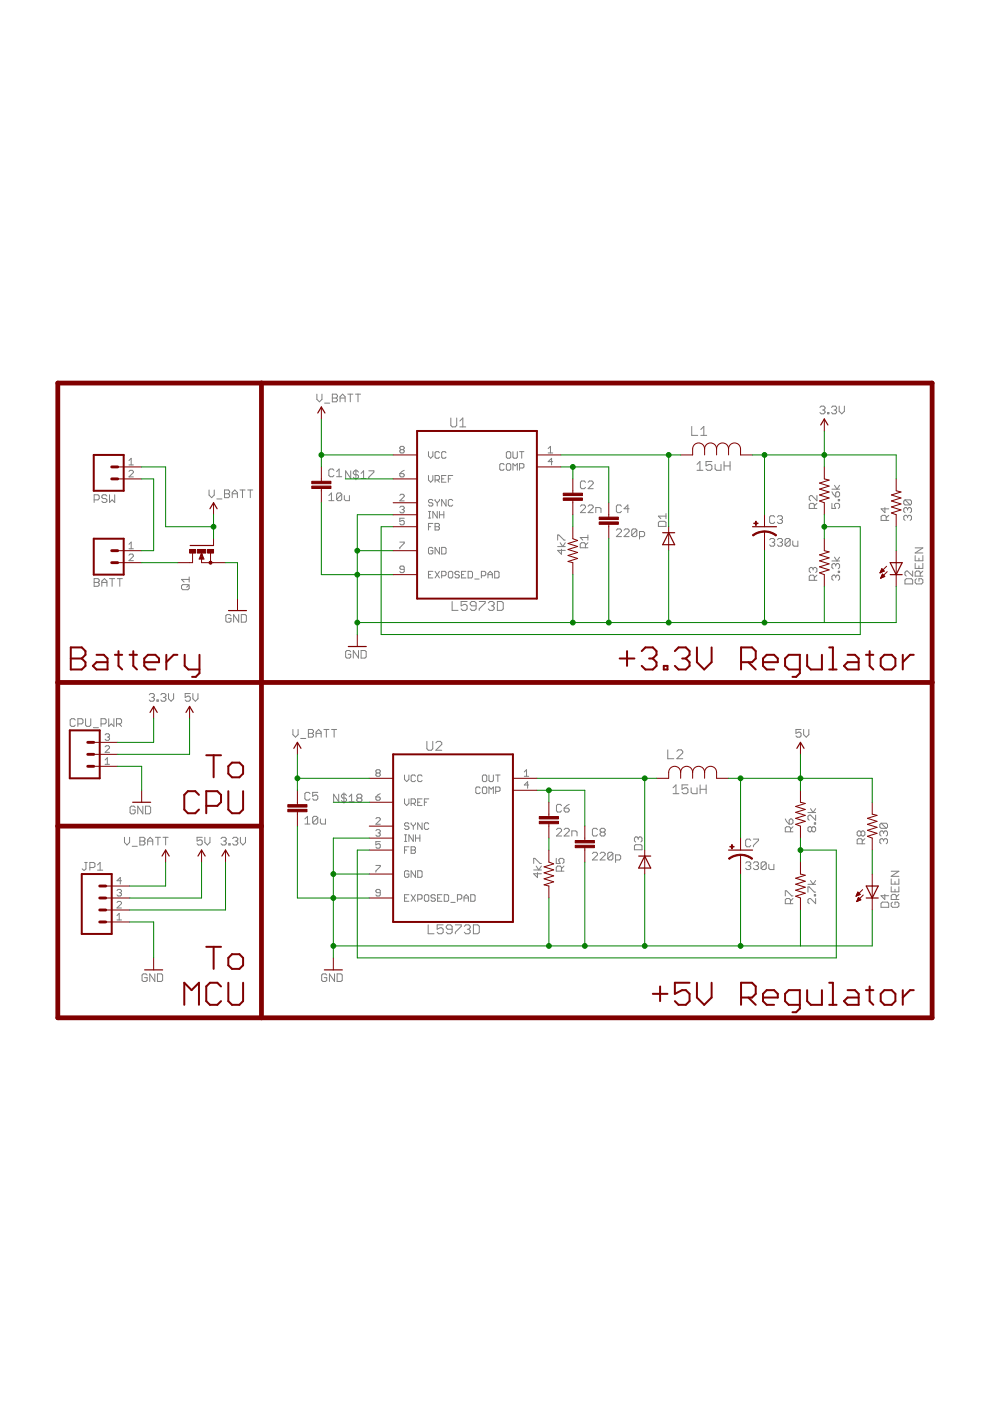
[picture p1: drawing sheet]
<svg xmlns="http://www.w3.org/2000/svg" width="210mm" height="297mm" viewBox="0 0 210 297" stroke-linecap="round" stroke-linejoin="round" font-family="sans-serif">
<g fill="none" stroke="#808080" stroke-width=".21">
<path d="M27.3 99.9l.3-.2h.4l.3 .2v.3l-1 .9h1M27.3 97.6l.5-.4v1.4M27.3 98.6h1M67.2 83.6v1.1l.5 .5 .6-.5v-1.1M68.8 85.5h1.1M70.5 83.6h.8l.2 .2v.3l-.2 .3 .2 .3v.2l-.2 .3h-.8zM70.5 84.4h.8M70.8 99.7l-.3-.3h-.5l-.3 .3v1.1l.3 .3h.5l.3-.3M71.4 100l.5-.6v1.7M72.1 84.4h1.1M72.1 85.2v-1.1l.5-.5 .6 .5v1.1M73.7 83.6h1.1"/>
<path d="M74.3 83.6v1.6M74.4 99.8v1.7l-1.1-1.7v1.7M75.4 83.6h1.1M75.5 99.5v2.2M75.9 83.6v1.6M78.2 99.8h1.1v.3l-1.1 1.1v.3M85 95.3l-.2-.2 .2-.5h.5l.2 .3-.2 .4M85 95.3l-.2 .3 .2 .4h.5l.2-.2-.2-.5M85 95.3h.5M85.7 99.7l-.9 .7M90.8 95.8v.9l.5 .5 .5-.5v-.9M93.2 96l-.3-.2h-.4l-.3 .2v.9l.3 .3h.4l.3-.3"/>
<path d="M94.6 96l-.3-.2h-.4l-.3 .2v.9l.3 .3h.4l.3-.3M95.6 88.6v1.6l.3 .3h.6l.3-.3v-1.6M97.5 90.5h1.2M97.5 89.3l.6-.7v1.9M106.9 98.5l-.2-.2h-.5l-.2 .2v1l.2 .2h.5l.2-.2M107.4 98.5l.2-.2h.5l.2 .2v1l-.2 .2h-.5l-.2-.2zM107.6 95.8h.5l.2 .2v.9l-.2 .3h-.5l-.2-.3v-.9zM108.8 95.8v1.1l.2 .3h.5l.2-.3v-1.1M108.8 99.7v-1.4l.4 .5 .5-.5v1.4M110.2 99.2h.6l.3-.2v-.5l-.3-.2h-.6v1.4M110.2 95.8h.9M110.6 95.8v1.4"/>
<path d="M116.2 96h1M116.2 95.1l.5-.5v1.4M117.2 97.9h-1l.7-.7v1.4M146.7 90.4v1.9h1.2M147.8 98.5l.6-.6v1.8M147.8 99.7h1.2M148.6 92.3h1.2M148.6 91.1l.6-.7v1.9M150.9 97.9h-1.2v.9l.6-.3h.3l.3 .3v.6l-.3 .3h-.6l-.3-.3M151.6 98.5v.9l.3 .3h1v-1.2M153.5 97.9v1.8M153.5 98.8h1.3"/>
<path d="M154.8 97.9v1.8M173.8 86.4l.3-.3h.5l.3 .3v.3l-.3 .2M174.4 86.9h.2M174.6 86.9l.3 .3v.3l-.3 .2h-.5l-.3-.2M175.5 87.5h.2v.2h-.2zM176.3 86.4l.3-.3h.5l.3 .3v.3l-.3 .2M176.8 86.9h.3M177.1 86.9l.3 .3v.3l-.3 .2h-.5l-.3-.2M177.9 86.1v1.1l.6 .5 .5-.5v-1.1M20 106h.8l.2-.3v-.5l-.2-.3h-.8v1.6M22.7 105.2l-.3-.3h-.5l-.3 .3v.3l.3 .2h.5l.3 .3v.3l-.3 .2h-.5l-.3-.2M23.2 104.9v1.6l.6-.5 .5 .5v-1.6"/>
<path d="M27.3 117.7l.3-.2h.4l.3 .2v.2l-1 1h1M27.3 115.4l.5-.5v1.5M27.3 116.4h1M44.3 103.9v1.1l.6 .5 .5-.5v-1.1M46 105.8h1.1M47.6 103.9h.8l.3 .3v.2l-.3 .3 .3 .3v.2l-.3 .3h-.8zM47.6 104.7h.8M49.2 104.7h1.1M49.2 105.5v-1.1l.6-.5 .5 .5v1.1M50.9 103.9h1.1M51.4 103.9v1.6M52.5 103.9h1.1"/>
<path d="M53.1 103.9v1.6M69.7 105.1l.6-.6v1.7M69.7 106.2h1.1M71.4 101.1h1.1M72.5 104.8v1.1l-.3 .3h-.6l-.2-.3M72.5 104.8l-.3-.3h-.6l-.2 .3v1.1M72.5 104.8l-1.1 1.1M73 105.1v.8l.3 .3h.8v-1.1M76 100.1l-.3-.3h-.5l-.3 .3v.3l.3 .2h.5l.3 .3v.3l-.3 .3h-.5l-.3-.3M76.6 101.5h1M76.6 100.4l.5-.6v1.7M84.8 105l.2-.2h.5l.2 .2v.3l-.9 .9h.9"/>
<path d="M84.8 100.4h.7l.2 .5-.2 .2h-.5l-.2-.2zM84.8 107.6l.2-.3h.5l.2 .3-.2 .4M84.8 114.9h.9v.3l-.9 .9v.3M85.2 108h.3M85.5 108l.2 .3-.2 .4h-.5l-.2-.2M85.7 109.9h-.9v.7l.4-.3 .5 .3v.4l-.2 .3h-.5l-.2-.3M90.8 100.8v1l.5 .4 .5-.4v-1M90.8 109.8h.5M90.8 108.4h.5M90.8 111.7h.5M91.1 108.4v1.4M91.8 106.1l-.3-.2h-.4l-.3 .5 .3 .2h.4l.3 .5-.3 .2h-.4l-.3-.2"/>
<path d="M91.8 111h-1v1.4M91.8 116.3l-.3-.2h-.4l-.3 .2v.9l.3 .3h.4l.3-.3v-.4h-.5M92.2 101.8h.7l.3-.3v-.5l-.3-.2h-.7v1.4M92.2 105.9v.2l.5 .5M92.2 111h.7l.3 .2-.3 .5 .3 .4-.3 .3h-.7zM92.2 111.7h.7M92.7 106.6v.7M92.7 108.4v1.4l-.9-1.4v1.4M92.7 101.8l.5 .4M93.2 116.1v1.4l-1-1.4v1.4M93.2 105.9v.2l-.5 .5M93.2 108.4v1.4"/>
<path d="M93.2 109.1h.9M93.6 116.1h.7l.3 .2v.9l-.3 .3h-.7zM93.6 101.5h.5M94.1 108.4v1.4M94.6 100.8h-1v1.4h1M94.6 105.9v1.4l-1-1.4v1.4M95.1 101.5h.4M96 106.1l-.2-.2h-.5l-.2 .2v1l.2 .2h.5l.2-.2M96 100.8h-.9v1.4M118.2 115.9h1.6M118.2 114.5v-1.1h.3l1.1 1.1h.2M118.8 115.1l.5 .8 .5-.8"/>
<path d="M119 116.4v1.1l-.8-.8h1.6M123.1 107.3l.2-.2h.6l.2 .2v.3l-1 1.1h1M124.1 116.1v-.8l-.3-.2h-.5l-.3 .2v.8h1.7M124.1 102.3l-.2-.3h-.6l-.2 .3v1l.2 .3h.6l.2-.3M124.7 115.1l-.6 .5M124.7 114h-1.7l.6 .5M124.7 113.4v1.1M124.7 107.3l.3-.2h.5l.3 .2v.3l-1.1 1.1h1.1M124.7 102.3l.3-.3h.5l.3 .3v.2l-1.1 1.1h1.1M126.3 108.7v-1.1h.8l.3 .3v.8M130.7 112.4l.2-.3h.6l.3 .3v.3l-1.1 1.1h1.1M131.8 107.3l-.3-.2h-.6l-.2 .2v1.1l.2 .3h.6l.3-.3"/>
<path d="M132.3 112.4l.3-.3h.5l.3 .3v.3l-1.1 1.1h1.1M133.4 107.9h-1.1l.8-.8v1.6M135 112.4v1.1l-.2 .3h-.6l-.3-.3M135 112.4l-.2-.3h-.6l-.3 .3v1.1M135 112.4l-1.1 1.1M135.6 113.8h.8l.3-.3v-.6l-.3-.2h-.8v1.6M139.6 110.8l.2-.3h1.1l.3 .3v.8h-1.6zM141.2 108.9v1.1M141.2 109.4h-1.6l.5 .6M163.2 114.4l.2-.2h.6l.3 .2v.3l-.3 .3M163.7 115h.3M164 115l.3 .3v.2l-.3 .3h-.6l-.2-.3"/>
<path d="M164.3 109.6l-.3-.3h-.6l-.2 .3v1.1l.2 .3h.6l.3-.3M164.8 114.4l.3-.2h.5l.3 .2v.3l-.3 .3M164.8 109.6l.3-.3h.5l.3 .3v.3l-.3 .3M165.4 115h.2M165.4 110.2h.2M165.6 115l.3 .3v.2l-.3 .3h-.5l-.3-.3M165.6 110.2l.3 .2v.3l-.3 .3h-.5l-.3-.3M167.5 114.4l-.2-.2h-.6l-.2 .2v1.1M167.5 114.4v1.1l-.2 .3h-.6l-.2-.3M167.5 114.4l-1 1.1M168.1 114.7v.8l.3 .3h.8v-1.1M172.7 107.8v-.8l-.3-.3h-.5l-.3 .3v.8h1.6"/>
<path d="M173.2 105.1v1.1l-1.1-1.1h-.2l-.3 .2v.6l.3 .3M173.2 106.7l-.5 .6M176.4 106.7v1.1h.8l-.3-.8 .3-.3h.5l.3 .3v.5l-.3 .3M176.4 104.3l.8 1M176.4 103.7h1.6M176.4 118.9h1.6M176.9 102.9l.6 .8 .5-.8M176.9 118.1l.6 .8 .5-.8M177.2 119.8l-.3-.3h-.2l-.3 .3v.5l.3 .3M177.2 104.5l.3-.2h.2l.3 .2v.6l-.3 .2h-.5zM177.2 119.8l.3-.3h.2l.3 .3v.5l-.3 .3M177.2 119.8v.2"/>
<path d="M177.7 105.9h.3v.3h-.3zM187.6 107.6v1.1l-.8-.8h1.6M187.9 110.3v-.8l-.3-.2h-.5l-.3 .2v.8h1.6M188.4 109.3l-.5 .5M191.9 106l-.3 .3v.5l.3 .3h1.1M191.9 106h1.1l.3 .3v.5l-.3 .3M191.9 106l1.1 1.1M192.4 107.9l-.2-.3h-.3l-.3 .3v.5l.3 .3M192.4 107.9l.3-.3h.3l.3 .3v.5l-.3 .3M192.4 109.5l-.2-.2h-.3l-.3 .2v.6l.3 .2M192.4 109.5l.3-.2h.3l.3 .2v.6l-.3 .2M192.4 107.9v.3"/>
<path d="M192.4 109.5v.3M194 117.8v1.1h1.7v-1.1M194 119.4v1.1h1.7v-1.1M194 116.2h1.7l-1.7 1h1.7M194.8 118.3v.6M194.8 120v.5M20 122.7h.8l.2 .3v.2l-.2 .3 .2 .3v.2l-.2 .3h-.8zM20 123.5h.8M21.6 123.5h1.1M21.6 124.3v-1.1l.5-.5 .6 .5v1.1M23.2 122.7h1.1M23.8 122.7v1.6"/>
<path d="M24.9 122.7h1.1M25.4 122.7v1.6M38.8 124h1.1l.2 .2v.6l-.2 .2h-1.1l-.3-.2v-.6zM40.1 122.3v1.1M40.1 124l-.5 .5M40.1 122.9h-1.6l.5 .5M49 130.6l-.3-.3h-.5l-.3 .3v1.1l.3 .2h.5l.3-.2v-.6h-.6M50.6 130.3v1.6l-1.1-1.6v1.6M51.2 130.3h.8l.2 .3v1.1l-.2 .2h-.8zM74.4 138.2l-.3-.3h-.5l-.3 .3v1.1l.3 .2h.5l.3-.2v-.6h-.6M76 137.9v1.6l-1.1-1.6v1.6M76.6 137.9h.8l.2 .3v1.1l-.2 .2h-.8z"/>
<path d="M85.7 120.7h-.7l-.2-.2 .2-.5h.5l.2 .2v1l-.2 .2h-.5l-.2-.2M90.8 121.8h.5M91.8 121.1h-1v1.4h1M92.2 121.1l1 1.4M93.2 121.1l-1 1.4M93.6 122.1h.7l.3-.3v-.4l-.3-.3h-.7v1.4M95.3 121.1h.5l.2 .3v.9l-.2 .2h-.5l-.2-.2v-.9zM95.9 127.5v1.9h1.2M97.4 121.4l-.2-.3h-.5l-.2 .5 .2 .2h.5l.2 .5-.2 .2h-.5l-.2-.2M97.9 121.8h.4M98.8 121.1h-.9v1.4h.9M99 127.5h-1.2v1l.6-.4h.3l.3 .4v.6l-.3 .3h-.6l-.3-.3"/>
<path d="M99.3 121.1h.6l.3 .3v.9l-.3 .2h-.6zM100.7 122.8h.9M100.9 128.5h-.9l-.3-.4v-.3l.3-.3h.6l.3 .3v1.3l-.3 .3h-.6l-.3-.3M101.6 127.5h1.3v.3l-1.3 1.3v.3M102.1 122.1h.7l.2-.3v-.4l-.2-.3h-.7v1.4M103.5 121.8h.9M103.5 122.5v-.9l.4-.5 .5 .5v.9M103.5 127.8l.3-.3h.7l.3 .3v.3l-.3 .4M104.2 128.5h.3M104.5 128.5l.3 .3v.3l-.3 .3h-.7l-.3-.3M104.9 121.1h.7l.2 .3v.9l-.2 .2h-.7zM105.5 127.5h.9l.3 .3v1.3l-.3 .3h-.9z"/>
<path d="M172.4 120.6l.3-.3h.2l.3 .3v.5l-.3 .3M172.4 120.6l-.3-.3h-.2l-.3 .3v.5l.3 .3M172.4 120.6v.3M172.7 123v-.8l-.3-.3h-.5l-.3 .3v.8h1.6M173.2 121.9l-.5 .6M177.2 122.2l-.3-.3h-.2l-.3 .3v.6l.3 .2M177.2 122.2l.3-.3h.2l.3 .3v.6l-.3 .2M177.2 122.2v.3M177.7 121.1h.3v.3h-.3zM191.9 123l.3-.3h1l.3 .3v.8h-1.6zM193.5 121.1v1.1l-1.1-1.1h-.2l-.3 .2v.6l.3 .3M194.3 122.7l-.3 .3v.5l.3 .3h1.1l.3-.3v-.5l-.3-.3h-.6v.6"/>
<path d="M195.1 122.2v-.9l-.3-.2h-.5l-.3 .2v.9h1.7M195.7 121.1l-.6 .5M16 152.7l-.3-.3h-.5l-.3 .3v1l.3 .3h.5l.3-.3M16.5 153.5h.8l.3-.3v-.5l-.3-.3h-.8v1.6M18.1 152.4v1.3l.3 .3h.6l.2-.3v-1.3M19.8 154.3h1.1M21.4 153.5h.8l.3-.3v-.5l-.3-.3h-.8v1.6M22.3 155.8l.2-.2h.5l.2 .2-.2 .5M22.3 158.3l.2-.2h.5l.2 .2v.3l-.9 .9h.9M22.8 156.3h.2M23 156.3l.2 .2-.2 .5h-.5l-.2-.3M23.1 152.4v1.6l.5-.5 .6 .5v-1.6"/>
<path d="M24.7 153.5h.8l.3-.3v-.5l-.3-.3h-.8v1.6M25.2 153.5l.6 .5M31.6 147.3l.3-.3h.5l.3 .3v.3l-.3 .3M32.2 147.9h.2M32.4 147.9l.3 .2v.3l-.3 .3h-.5l-.3-.3M33.3 148.4h.2v.3h-.2zM34.1 147.3l.3-.3h.5l.3 .3v.3l-.3 .3M34.6 147.9h.3M34.9 147.9l.3 .2v.3l-.3 .3h-.5l-.3-.3M35.7 147v1.1l.6 .6 .5-.6v-1.1M40.3 147h-1v.9l.5-.3h.3l.2 .3v.5l-.2 .3h-.6l-.2-.3M40.9 147v1.1l.5 .6 .6-.6v-1.1"/>
<path d="M62.1 154.7v1.1l.6 .5 .5-.5v-1.1M63.8 156.6h1M65.4 154.7h.8l.3 .2v.3l-.3 .3 .3 .3v.2l-.3 .3h-.8zM65.4 155.5h.8M67 155.5h1.1M67 156.3v-1.1l.6-.5 .5 .5v1.1M68.7 154.7h1M69.2 154.7v1.6M70.3 154.7h1.1M70.8 154.7v1.6M90.5 157.2v1.5l.3 .4h.6l.4-.4v-1.5M92.4 157.5l.3-.3h.7l.3 .3v.3l-1.3 1.3h1.3"/>
<path d="M141.6 159v1.9h1.3M143.5 159.3l.3-.3h.6l.4 .3v.3l-1.3 1.3h1.3M169.8 154.7h-1v.8l.5-.3h.3l.2 .3v.5l-.2 .3h-.6l-.2-.3M170.4 154.7v1.1l.5 .5 .6-.5v-1.1M22.3 161.1l.5-.4v1.4M22.3 162.1h.9M26.4 177.5v1.1l.5 .6 .6-.6v-1.1M28 179.4h1.1M28.7 171.2l-.3-.3h-.6l-.2 .3v1.1l.2 .3h.6l.3-.3v-.6h-.6M29.7 177.5h.8l.2 .3v.3l-.2 .2 .2 .3v.3l-.2 .3h-.8zM29.7 178.3h.8M30.3 170.9v1.7l-1.1-1.7v1.7"/>
<path d="M30.8 170.9h.9l.2 .3v1.1l-.2 .3h-.9zM31.3 178.3h1.1M31.3 179.2v-1.1l.5-.6 .6 .6v1.1M32.9 177.5h1.1M33.5 177.5v1.7M34.6 177.5h1M35.1 177.5v1.7M42.9 177.5h-1.1v.8l.8-.2 .3 .2v.6l-.3 .3h-.5l-.3-.3M43.4 177.5v1.1l.6 .6 .5-.6v-1.1M46.9 177.8l.2-.3h.6l.3 .3v.3l-.3 .2M47.4 178.3h.3M47.7 178.3l.3 .3v.3l-.3 .3h-.6l-.2-.3"/>
<path d="M48.5 178.9h.3v.3h-.3zM49.3 177.8l.3-.3h.5l.3 .3v.3l-.3 .2M49.9 178.3h.2M50.1 178.3l.3 .3v.3l-.3 .3h-.5l-.3-.3M51 177.5v1.1l.5 .6 .5-.6v-1.1M64.6 173.6l.6-.5v1.6M64.6 174.7h1.1M65.7 168.3l-.2-.3h-.6l-.3 .3v1.1l.3 .2h.6l.2-.2M67.4 173.4v1l-.3 .3h-.6l-.2-.3M67.4 168h-1.1v.8l.5-.2h.3l.3 .2v.6l-.3 .2h-.6l-.2-.2M67.4 173.4l-.3-.3h-.6l-.2 .3v1M67.4 173.4l-1.1 1"/>
<path d="M67.9 173.6v.8l.3 .3h.8v-1.1M71.8 168.4v1.6l-1.1-1.6v1.6M72.9 168.1v2.2M73.5 168.7l-.3-.3h-.6l-.2 .3v.2l.2 .3h.6l.3 .3v.2l-.3 .3h-.6l-.2-.3M74 170h1.1M74 168.9l.5-.5v1.6M75.9 169.2l-.3-.3v-.2l.3-.3h.6l.2 .3v.2l-.2 .3M75.9 169.2l-.3 .3v.2l.3 .3h.6l.2-.3v-.2l-.2-.3M75.9 169.2h.6M79.7 169h.7l.2 .4-.2 .3h-.5l-.2-.3zM79.7 173.6l.2-.2h.5l.2 .2v.2l-.9 1h.9M79.7 176.1l.2-.2h.5l.2 .2-.2 .5"/>
<path d="M79.9 163.9l-.2-.2 .2-.5h.5l.2 .2-.2 .5M79.9 163.9l-.2 .2 .2 .5h.5l.2-.2-.2-.5M79.9 163.9h.5M80.2 176.6h.2M80.4 176.6l.2 .2-.2 .5h-.5l-.2-.2M80.6 178.4h-.9v.7l.5-.2 .4 .2v.5l-.2 .2h-.5l-.2-.2M80.6 168.3l-.9 .7M85.8 164.3v.9l.4 .5 .5-.5v-.9M85.8 169.4v.9l.4 .5 .5-.5v-.9M85.8 178.4h.4M85.8 177h.4M86 177v1.4"/>
<path d="M86.7 174.7l-.2-.2h-.5l-.2 .2 .2 .5h.5l.2 .2-.2 .5h-.5l-.2-.3M86.7 179.5h-.9v1.4M87.2 170.3h.7l.2-.2v-.5l-.2-.2h-.7v1.4M87.2 174.5v.2l.4 .5M87.2 179.5h.7l.2 .3-.2 .4 .2 .5-.2 .2h-.7zM87.6 177v1.4l-.9-1.4v1.4M87.6 170.3l.5 .5M87.6 175.2v.7M88.1 164.5l-.2-.2h-.5l-.2 .2v1l.2 .2h.5l.2-.2M88.1 174.5v.2l-.5 .5M88.1 177v1.4M88.1 177.7h.9"/>
<path d="M88.6 170.1h.4M89 177v1.4M89.5 164.5l-.2-.2h-.5l-.2 .2v1l.2 .2h.5l.2-.2M89.5 169.4h-.9v1.4h.9M89.5 174.5v1.4l-.9-1.4v1.4M90 170.1h.4M90.9 174.7l-.2-.2h-.5l-.2 .2v.9l.2 .3h.5l.2-.3M90.9 169.4h-.9v1.4M101.8 167.1l-.2-.2h-.5l-.2 .2v.9l.2 .3h.5l.2-.3M102.5 164.3h.5l.2 .2v1l-.2 .2h-.5l-.2-.2v-1zM102.5 166.9h.5l.2 .2v.9l-.2 .3h-.5l-.2-.3v-.9zM103.7 164.3v1.2l.2 .2h.5l.2-.2v-1.2"/>
<path d="M103.7 168.3v-1.4l.4 .4 .5-.4v1.4M105.1 164.3h.9M105.1 167.8h.7l.2-.2v-.5l-.2-.2h-.7v1.4M105.6 164.3v1.4M111.2 164.6h.9M111.2 163.7l.4-.5v1.4M112.1 166.4h-.9l.7-.7v1.4M118 175.9l.2-.3h.6l.3 .3v.3l-1.1 1h1.1M119.1 170.8l-.3-.3h-.6l-.2 .3v1.1l.2 .3h.6l.3-.3M119.6 175.9l.3-.3h.5l.3 .3v.3l-1.1 1h1.1M119.6 171.3h.8l.3 .3v.3l-.3 .3h-.5l-.3-.3zM120.7 170.5l-1.1 .8"/>
<path d="M121.2 177.2v-1h.9l.2 .2v.8M126.7 175.9l-.3-.3h-.5l-.3 .3v1.1l.3 .2h.5l.3-.2M127.5 176.4l-.3 .3v.3l.3 .2h.5l.3-.2v-.3l-.3-.3M127.5 176.4l-.3-.2v-.3l.3-.3h.5l.3 .3v.3l-.3 .2M127.5 176.4h.5M134.5 179.3l.3-.2h1.1l.2 .2v.9h-1.6zM135.3 177.7l.3-.3h.3l.2 .3v.6l-.2 .2M135.3 177.7l-.3-.3h-.2l-.3 .3v.6l.3 .2M135.3 177.7v.3M142.7 167l.6-.6v1.9M142.7 168.3h1.3M145.9 166.4h-1.3v.9l.6-.3h.4l.3 .3v.7l-.3 .3h-.7l-.3-.3"/>
<path d="M146.5 167v1l.4 .3h.9v-1.3M148.4 166.4v1.9M148.4 167.3h1.3M149.7 166.4v1.9M159.2 178.2l-.3-.3h-.5l-.3 .3v1.1l.3 .2h.5l.3-.2M159.7 177.9h1.1v.3l-1.1 1.1v.2M166.5 173.6l.3 .6 .5 .5M167.6 173.6h.3l.2 .3v.6l-.2 .2h-.6v-.8zM167.6 176.4v-.9l-.3-.2h-.5l-.3 .2v.9h1.6M168.1 175.3l-.5 .5M171.3 172.3h1.6M171.9 171.4l.5 .9 .5-.9"/>
<path d="M172.1 175.5l-.2-.2h-.3l-.3 .2v.6l.3 .3h.3l.2-.3M172.1 175.5l.3-.2h.3l.2 .2v.6l-.2 .3h-.3l-.3-.3M172.1 175.5v.6M172.7 174.5h.2v.2h-.2zM172.9 172.8v1.1l-1-1.1h-.3l-.3 .3v.5l.3 .3M182.6 176.4l-.3-.2h-.3l-.3 .2v.6l.3 .2h.3l.3-.2M182.6 176.4l.2-.2h.3l.3 .2v.6l-.3 .2h-.3l-.2-.2M182.6 176.4v.6M182.8 178.9v-.8l-.2-.3h-.6l-.3 .3v.8h1.7M183.4 177.8l-.6 .6M186.8 174.5l-.3 .3v.5l.3 .3h1.1M186.8 174.5h1.1l.3 .3v.5l-.3 .3"/>
<path d="M186.8 174.5l1.1 1.1M187.3 176.4l-.2-.2h-.3l-.3 .2v.6l.3 .2M187.3 176.4l.3-.2h.3l.3 .2v.6l-.3 .2M187.3 178.1l-.2-.3h-.3l-.3 .3v.5l.3 .3M187.3 178.1l.3-.3h.3l.3 .3v.5l-.3 .3M187.3 176.4v.3M187.3 178.1v.3M17.9 182.9h.6M18.2 182.9v1.3l-.3 .3h-.2l-.3-.3M19 183.9h.9l.2-.2v-.6l-.2-.2h-.9v1.6M20.7 184.5h1.1M20.7 183.4l.5-.5v1.6"/>
<path d="M24.8 188.8l.2-.2h.5l.3 .2v.2l-.3 .3M24.8 191.3l.2-.2h.5l.3 .2v.3l-1 .9h1M24.8 194.1l.5-.4v1.4M24.8 195.1h1M25.3 189.3h.2M25.5 189.3l.3 .2v.2l-.3 .3h-.5l-.2-.3M25.8 186.7h-1l.7-.7v1.4M79.7 183.5h.9v.2l-.9 1v.2M80.6 189.3h-.7l-.2-.3 .2-.4h.5l.2 .2v.9l-.2 .3h-.5l-.2-.3M85.8 180.2h.4M85.8 190.4h.4M86.7 184.8l-.2-.2h-.5l-.2 .2v1l.2 .2h.5l.2-.2v-.5h-.5"/>
<path d="M86.7 189.7h-.9v1.4h.9M87.2 180.2h.7M87.2 189.7l.9 1.4M88.1 184.6v1.4l-.9-1.4v1.4M88.1 189.7l-.9 1.4M88.6 184.6h.7l.2 .2v1l-.2 .2h-.7zM88.6 190.6h.7l.2-.2v-.5l-.2-.2h-.7v1.4M90 189.9l.2-.2h.5l.2 .2v1l-.2 .2h-.5l-.2-.2zM90.8 196.1v1.9h1.2M92.3 189.9l-.2-.2h-.5l-.2 .2 .2 .5h.5l.2 .2-.2 .5h-.5l-.2-.2M92.8 190.4h.4M93.7 189.7h-.9v1.4h.9"/>
<path d="M94 196.1h-1.3v.9l.6-.3h.3l.4 .3v.7l-.4 .3h-.6l-.3-.3M94.2 189.7h.7l.2 .2v1l-.2 .2h-.7zM95.6 191.3h.9M95.9 197h-1l-.3-.3v-.3l.3-.3h.6l.4 .3v1.3l-.4 .3h-.6l-.3-.3M96.5 196.1h1.3v.3l-1.3 1.3v.3M97 190.6h.7l.2-.2v-.5l-.2-.2h-.7v1.4M98.4 190.4h.9M98.4 191.1v-.9l.4-.5 .5 .5v.9M98.4 196.4l.4-.3h.6l.3 .3v.3l-.3 .3M99.1 197h.3M99.4 197l.3 .3v.4l-.3 .3h-.6l-.4-.3M99.8 189.7h.7l.2 .2v1l-.2 .2h-.7z"/>
<path d="M100.4 196.1h.9l.3 .3v1.3l-.3 .3h-.9zM113.2 184.4h1.6M113.2 183.1v-1.1h.2l1.1 1.1h.3M113.7 183.6l.5 .8 .6-.8M114 185v1.1l-.8-.8h1.6M117.9 182v1.1h.9l-.3-.6v-.2l.3-.3h.5l.3 .3v.5l-.3 .3M119 184.7v-.8l-.2-.3h-.6l-.3 .3v.8h1.7M119.6 183.6l-.6 .6M125.6 181l.3-.3h.5l.3 .3v.3l-1.1 1h1.1M127.2 181l.3-.3h.5l.3 .3v.3l-1.1 1h1.1M129.9 181v1.1l-.2 .2h-.6l-.2-.2M129.9 181l-.2-.3h-.6l-.2 .3v1.1"/>
<path d="M129.9 181l-1 1.1M130.5 182.3h.8l.3-.2v-.6l-.3-.2h-.8v1.6M158.1 183l.3-.3h.5l.3 .3v.3l-.3 .2M158.6 183.5h.3M158.9 183.5l.3 .3v.3l-.3 .3h-.5l-.3-.3M159.7 183l.3-.3h.5l.3 .3v.3l-.3 .2M160.3 183.5h.2M160.5 183.5l.3 .3v.3l-.3 .3h-.5l-.3-.3M162.5 183l-.3-.3h-.6l-.2 .3v1.1M162.5 183v1.1l-.3 .3h-.6l-.2-.3M162.5 183l-1.1 1.1M163 183.3v.8l.3 .3h.8v-1.1"/>
<path d="M166.5 189.9v-1h.3l1.1 1h.2M167.6 191.6v-.8l-.3-.3h-.5l-.3 .3v.8h1.6M168.1 190.5l-.5 .6M171.3 189.1v-1.1h.3l1.1 1.1h.2M171.3 187.5h1.6M171.9 186.7l.5 .8 .5-.8M172.7 189.7h.2v.2h-.2zM172.9 190.5v1.1l-1-1.1h-.3l-.3 .3v.5l.3 .3M186.8 191.5l.3-.2h1.1l.2 .2v.9h-1.6zM187.6 189.6v1.1l-.8-.8h1.6M189 186.4v1.1h1.6v-1.1M189 188v1.1h1.6v-1.1"/>
<path d="M189 184.7h1.6l-1.6 1.1h1.6M189.2 191.3l-.2 .2v.6l.2 .3h1.1l.3-.3v-.6l-.3-.2h-.5v.5M189.8 186.9v.6M189.8 188.5v.6M190 190.7v-.8l-.2-.3h-.6l-.2 .3v.8h1.6M190.6 189.6l-.6 .6M31.2 206.7l-.3-.2h-.5l-.3 .2v1.1l.3 .3h.5l.3-.3v-.5h-.6M32.8 206.5v1.6l-1.1-1.6v1.6M33.4 206.5h.8l.3 .2v1.1l-.3 .3h-.8zM69.3 206.7l-.3-.2h-.5l-.3 .2v1.1l.3 .3h.5l.3-.3v-.5h-.6M70.9 206.5v1.6l-1.1-1.6v1.6M71.5 206.5h.8l.3 .2v1.1l-.3 .3h-.8z"/>
</g>
<path d="M12.3 81.2h185.3v134.6h-185.3zM55.4 81.2v134.6M12.3 144.7h185.3M12.3 175.2h43.1" fill="none" stroke="#800000" stroke-width="1"/>
<g fill="none" stroke="#800000" stroke-width=".42">
<path d="M19.9 96.5h6.3v7.6h-6.3zM88.4 91.4h25.4v35.5h-25.4zM19.9 114.2h6.3v7.6h-6.3zM15 137.3h2.3l.8 .7v.8l-.8 .8 .8 .8v.8l-.8 .7h-2.3zM15 139.6h2.3M20.5 138.8h1.5l.8 .8v2.3h-2.3l-.8-.7 .8-.8h2.3M24.4 138.8h1.5M25.1 138v3.2l.8 .7M27.5 138.8h1.5M28.3 138v3.2l.7 .7M35.3 138.8v3.1M37.6 138.8h-.8l-1.5 1.6"/>
<path d="M39.2 138.8v2.4l.7 .7h2.4M42.3 138.8v3.9l-.8 .8h-.8M131.4 139.6h3.1M132.9 138v3.2M136.1 138l.7-.7h1.6l.8 .7v.8l-.8 .8M137.6 139.6h.8M138.4 139.6l.8 .8v.8l-.8 .7h-1.6l-.7-.7M143.1 138l.8-.7h1.5l.8 .7v.8l-.8 .8M144.6 139.6h.8M145.4 139.6l.8 .8v.8l-.8 .7h-1.5l-.8-.7M147.8 137.3v3.1l1.5 1.5 1.6-1.5v-3.1M171.1 138.8v2.4l.8 .7h2.4v-3.1"/>
<path d="M175.8 137.3h.8v4.6M179.7 138.8h1.6l.8 .8v2.3h-2.4l-.8-.7 .8-.8h2.4M183.6 138.8h1.6M184.4 138v3.2l.8 .7M186.7 139.6l.8-.8h1.6l.7 .8v1.6l-.7 .7h-1.6l-.8-.7zM191.4 138.8v3.1M193.7 138.8h-.7l-1.6 1.6M14.8 154.9h6.3v10.1h-6.3zM30.6 140.4h3.1v-.8l-.8-.8h-1.5l-.8 .8v1.6l.8 .7h1.5M83.4 159.9h25.4v35.6h-25.4zM140.7 141.2h.8v.7h-.8zM157.1 140.4h2.3l.8-.8v-1.6l-.8-.7h-2.3v4.6"/>
<path d="M158.7 140.4l1.5 1.5M161.8 140.4h3.1v-.8l-.8-.8h-1.5l-.8 .8v1.6l.8 .7h1.5M169.6 141.9h-2.4l-.7-.7v-1.6l.7-.8h2.4v3.9l-.8 .8h-.8M175.8 141.9h1.6M42.2 168.5l-.8-.8h-1.6l-.7 .8v3.1l.7 .8h1.6l.8-.8M43.7 160.1h3.2M43.7 170.9h2.4l.8-.8v-1.6l-.8-.8h-2.4v4.7M45.3 160.1v4.7M48.4 162.5l.8-.8h1.6l.7 .8v1.5l-.7 .8h-1.6l-.8-.8zM48.4 167.7v3.9l.8 .8h1.6l.7-.8v-3.9M17.3 185.3h6.4v12.7h-6.4zM39.1 213v-4.6l1.5 1.5 1.6-1.5v4.6"/>
<path d="M43.7 200.7h3.2M45.3 200.7v4.7M46.9 209.1l-.8-.7h-1.6l-.8 .7v3.2l.8 .7h1.6l.8-.7M48.4 203.1l.8-.8h1.6l.7 .8v1.6l-.7 .7h-1.6l-.8-.7zM48.4 208.4v3.9l.8 .7h1.6l.7-.7v-3.9M138.4 210.7h3.1M140 209.1v3.2M146.2 208.4h-3.1v2.3l1.5-.8h.8l.8 .8v1.6l-.8 .7h-1.5l-.8-.7M147.8 208.4v3.1l1.5 1.5 1.6-1.5v-3.1M157.1 211.5h2.3l.8-.8v-1.6l-.8-.7h-2.3v4.6M158.7 211.5l1.5 1.5M161.8 211.5h3.1v-.8l-.8-.8h-1.5l-.8 .8v1.6l.8 .7h1.5"/>
<path d="M169.6 213h-2.4l-.7-.7v-1.6l.7-.8h2.4v3.9l-.8 .8h-.8M171.1 209.9v2.4l.8 .7h2.4v-3.1M175.8 208.4h.8v4.6M175.8 213h1.6M179.7 209.9h1.6l.8 .8v2.3h-2.4l-.8-.7 .8-.8h2.4M183.6 209.9h1.6M184.4 209.1v3.2l.8 .7M186.7 210.7l.8-.8h1.6l.7 .8v1.6l-.7 .7h-1.6l-.8-.7zM191.4 209.9v3.1M193.7 209.9h-.7l-1.6 1.6"/>
</g>
<g fill="none" stroke="#800000" stroke-width=".21">
<path d="M25 99h5M68.1 86.3v2.5M68.1 99v3M83.4 96.5h5M113.8 96.5h5.1M113.8 99h5.1M149.4 95.2a1.27 1.27 0 0 1 1.3-1.3 1.27 1.27 0 0 1 1.2 1.3M149.4 95.2a1.27 1.27 0 0 0-1.3-1.3 1.27 1.27 0 0 0-1.2 1.3v1.3h-2.6M149.4 95.2v1.3M151.9 95.2a1.27 1.27 0 0 1 1.3-1.3 1.27 1.27 0 0 1 1.3 1.3M151.9 95.2v1.3M154.5 95.2a1.27 1.27 0 0 1 1.2-1.3 1.27 1.27 0 0 1 1.3 1.3v1.3h2.6"/>
<path d="M154.5 95.2v1.3M174.8 99v2.5l1 .3-2 .6 2 .7-2 .6 2 .6-2 .6 2 .7-2 .6 1 .4v2.5M174.8 88.8v2.6M25 101.5h5M25 116.8h5M25 119.3h5M40.8 117.3v2h-3.1M42.7 118.4v.9h5.1M42.7 117.3l.5 1.2h-1zM44.6 117.3v2M45.3 106.6v2.5M45.3 114.2v1.5"/>
<path d="M68.1 103.6v3M83.4 101.5h5M83.4 106.6h5M83.4 109.1h5M83.4 111.7h5M83.4 116.8h5M121.5 101.5v3.1M121.5 106.1v3M121.5 111.7v2.5l1 .4-2.1 .6 2.1 .7-2.1 .6 2.1 .6-2.1 .7 2.1 .6-2.1 .6 1.1 .3v2.5M129.1 106.6v3M129.1 111.2v3M141.8 111.7v5.1"/>
<path d="M162.1 109.1v2.6M162.1 112.7v4.1M174.8 114.2v2.6l1 .2-2 .6 2 .7-2 .6 2 .6-2 .7 2 .6-2 .7 1 .3v2.6M190 101.5v2.6l1 .2-2 .6 2 .7-2 .6 2 .6-2 .7 2 .6-2 .7 1 .3v2.6M190 116.8v7.6M50.4 126.9v2.6M75.8 134.5v2.6M83.4 121.8h5M186.6 121.5h.1M186.6 121.3h.3M186.7 121.2h.5M186.8 121.1h.7"/>
<path d="M186.8 122.5h.1M186.8 121h.6M186.8 122.4h.4M186.9 120.8h.3M186.9 122.3h.5M186.9 120.7h.2M186.9 122.2h.7M186.9 122h.5M187 120.6l-.4 .9M187 120.6l.5 .5-.9 .4M187 120.6h.1M187 121.9h.3"/>
<path d="M187 121.8h.2M187.1 121.7l.5 .5-.9 .4zM188 120.1l-1.4 1.4M188.1 121.2l-1.4 1.4M19.9 159.9h5.1M19.9 157.4h5.1M32.6 149.8v2.5M40.2 149.8v2.5M63.1 157.4v2.5M169.7 157.4v2.5M19.9 162.5h5.1M30 167.6v2.5"/>
<path d="M63.1 167.6v3M63.1 172.1v3.1M78.3 165h5.1M78.3 170.1h5.1M78.3 175.2h5.1M78.3 177.7h5.1M108.8 165h5M108.8 167.6h5M116.4 170.1v3M116.4 174.6v3.1M124 175.2v3M124 179.7v3.1"/>
<path d="M144.3 163.7a1.27 1.27 0 0 1 1.3-1.2 1.27 1.27 0 0 1 1.3 1.2M144.3 163.7a1.27 1.27 0 0 0-1.3-1.2 1.27 1.27 0 0 0-1.2 1.2v1.3h-2.6M144.3 163.7v1.3M146.9 163.7a1.27 1.27 0 0 1 1.2-1.2 1.27 1.27 0 0 1 1.3 1.2M146.9 163.7v1.3M149.4 163.7a1.27 1.27 0 0 1 1.3-1.2 1.27 1.27 0 0 1 1.2 1.2v1.3h2.6M149.4 163.7v1.3M157 177.7v2.5M169.7 167.6v2.5l1 .2-2 .7 2 .6-2 .6 2 .7-2 .6 2 .6-2 .7 1 .4v2.5M184.9 170.1v2.5l1 .3-2 .6 2 .6-2 .7 2 .6-2 .6 2 .7-2 .6 1 .4v2.5M22.4 190.4h5.1M22.4 195.5h5.1"/>
<path d="M22.4 192.9h5.1M22.4 187.9h5.1M35.1 180.2v2.6M42.7 180.2v2.6M47.8 180.2v2.6M78.3 180.2h5.1M78.3 185.3h5.1M78.3 190.4h5.1M116.4 180.2v2.6l1 .4-2 .6 2 .6-2 .7 2 .6-2 .6 2 .7-2 .6 1 .3v2.5M136.7 180.2v5.1M157 181.3v4M169.7 182.8v2.5l1 .3-2 .6 2 .6-2 .7 2 .6-2 .6 2 .7-2 .6 1 .4v2.5"/>
<path d="M181.5 189.9h.2M181.6 189.8h.3M181.7 189.7h.5M181.7 189.6h.7M181.7 191.1h.2M181.7 189.5h.5M181.7 190.9h.5M181.8 189.4h.3M181.8 190.8h.7M181.8 189.2h.2M181.8 190.7h.6M181.9 189.1l.5 .5-.9 .4z"/>
<path d="M181.9 190.6h.4M181.9 190.4h.3M182 190.3h.1M182 190.3l.5 .5-.9 .4zM182.9 188.6l-1.4 1.4M183 189.8l-1.4 1.4M184.9 185.3v7.6M32.6 203.1v2.5M70.7 203.1v2.5"/>
</g>
<g fill="none" stroke="#800000" stroke-width=".25">
<path d="M67.4 87.6l.7-1.3 .8 1.3M174 90.1l.8-1.3 .7 1.3M40.3 115.7h5M44.5 107.9l.8-1.3 .7 1.3M140.5 112.9h2.5M141.8 112.9l1.2 2.6h-2.5zM159.6 111.7h5M188.7 119.3h2.6l-1.3 2.5zM48.5 129.5h3.8M73.9 137.1h3.8M188.7 121.8h2.6M31.8 151l.8-1.2 .7 1.2"/>
<path d="M39.4 151l.8-1.2 .8 1.2M62.3 158.7l.8-1.3 .7 1.3M169 158.7l.7-1.3 .8 1.3M28.1 170.1h3.8M34.4 181.5l.7-1.3 .8 1.3M42 181.5l.7-1.3 .8 1.3M47.1 181.5l.7-1.3 .8 1.3M135.4 181.5h2.6M136.7 181.5l1.3 2.5h-2.6zM154.5 180.2h5.1M183.7 187.9h2.5l-1.3 2.5zM183.7 190.4h2.5"/>
<path d="M30.7 205.6h3.8M68.8 205.6h3.8"/>
</g>
<g fill="#800000" stroke="#800000" stroke-width=".21">
<path d="M66.1 103.1h4.1v.5h-4.1z"/>
<path d="M66.1 102h4.1v.6h-4.1z"/>
<path d="M119.4 105.6h4.1v.5h-4.1z"/>
<path d="M119.4 104.6h4.1v.5h-4.1z"/>
<path d="M159.8 110.9h.9v.1h-.9z"/>
<path d="M160.2 110.5h.1v.9h-.1z"/>
<path d="M127 110.7h4.1v.5h-4.1z"/>
<path d="M127 109.6h4.1v.6h-4.1z"/>
<path d="M44 116.5h1.3v.8h-1.3z"/>
<path d="M40.2 116.5h1.3v.8h-1.3z"/>
<path d="M41.8 116.5h1.8v.8h-1.8z"/>
<path d="M61 171.6h4.1v.5h-4.1z"/>
<path d="M61 170.6h4.1v.5h-4.1z"/>
<path d="M114.3 174.1h4.1v.5h-4.1z"/>
<path d="M114.3 173.1h4.1v.5h-4.1z"/>
<path d="M154.7 179.5h.9v.1h-.9z"/>
<path d="M155.1 179.1h.2v.9h-.2z"/>
<path d="M122 179.2h4v.5h-4z"/>
<path d="M122 178.2h4v.5h-4z"/>
</g>
<g fill="#800000" stroke="#800000" stroke-width=".21">
<path d="M162.1 112.6l1.3 .2 1.3 .6-.2 .2-1.4-.7-1-.1z" fill-rule="evenodd"/>
<path d="M159.5 113.4l1.2-.6 1.4-.2v.2l-1.5 .3-.9 .5z" fill-rule="evenodd"/>
<path d="M157 181.1l1.4 .2 1.2 .7-.2 .2-1.4-.7-1-.1z" fill-rule="evenodd"/>
<path d="M154.5 182l1.2-.7 1.3-.2v.3l-1.5 .3-.9 .5z" fill-rule="evenodd"/>
<circle cx="44.6" cy="119.3" r=".33"/>
</g>
<path d="M23.7 99h1.3M23.7 119.3h1.3M23.7 116.8h1.3M23.7 101.5h1.3M18.6 157.4h1.3M18.6 159.9h1.3M18.6 162.5h1.3M21.1 190.4h1.3M21.1 192.9h1.3M21.1 195.5h1.3M21.1 187.9h1.3" fill="none" stroke="#800000" stroke-width=".61"/>
<path d="M42.7 118.2v.2h.3l-.3-.9-.2 .9" fill="none" stroke="#800000" stroke-width=".32"/>
<g fill="none" stroke="#008000" stroke-width=".21">
<path d="M30 99h5.1v12.7h10.2M68.1 88.8v10.2M68.1 96.5h15.3M118.9 99h10.2v7.6M118.9 96.5h25.4M121.5 99v2.5M141.8 96.5v15.2M159.6 96.5h30.4v5M162.1 96.5v12.6M174.8 91.4v7.6M30 101.5h2.6v15.3h-2.6M30 119.3h7.7"/>
<path d="M45.3 109.1v5.1M47.8 119.3h2.6v7.6M68.1 106.6v15.2h15.3M73.2 101.5h10.2M75.8 116.8h7.6M83.4 109.1h-7.6v25.4M83.4 111.7h-2.6v22.8h101.6v-22.8h-7.6M121.5 109.1v2.6M129.1 114.2v17.8M141.8 116.8v15.2M162.1 116.8v15.2M174.8 109.1v5.1"/>
<path d="M190 111.7v5.1M121.5 121.8v10.2M174.8 124.4v7.6M190 124.4v7.6h-114.2M32.6 152.3v5.1h-7.6M40.2 152.3v7.6h-15.2M63.1 159.9v7.7M169.7 159.9v7.7M25 162.5h5v5.1M63.1 175.2v15.2h15.2M63.1 165h15.2M70.7 170.1h7.6"/>
<path d="M78.3 177.7h-7.6v25.4M113.8 167.6h10.2v7.6M113.8 165h25.4M116.4 167.6v2.5M116.4 177.7v2.5M136.7 165v15.2M154.5 165h30.4v5.1M157 165v12.7M169.7 177.7v5.1M27.5 195.5h5.1v7.6M35.1 182.8v5.1h-7.6M42.7 182.8v7.6h-15.2"/>
<path d="M47.8 182.8v10.1h-20.3M70.7 185.3h7.6M78.3 180.2h-2.5v22.9h101.5v-22.9h-7.6M116.4 190.4v10.2M124 182.8v17.8M136.7 185.3v15.3M157 185.3v15.3M169.7 192.9v7.7M184.9 192.9v7.7h-114.2M184.9 180.2v5.1"/>
</g>
<g fill="#008000" stroke="#008000" stroke-width=".21">
<circle cx="75.8" cy="116.8" r=".51"/>
<circle cx="75.8" cy="121.8" r=".51"/>
<circle cx="121.5" cy="132" r=".51"/>
<circle cx="129.1" cy="132" r=".51"/>
<circle cx="141.8" cy="132" r=".51"/>
<circle cx="162.1" cy="132" r=".51"/>
<circle cx="75.8" cy="132" r=".51"/>
<circle cx="70.7" cy="185.3" r=".51"/>
<circle cx="70.7" cy="190.4" r=".51"/>
<circle cx="116.4" cy="200.6" r=".51"/>
<circle cx="124" cy="200.6" r=".51"/>
<circle cx="136.7" cy="200.6" r=".51"/>
<circle cx="157" cy="200.6" r=".51"/>
<circle cx="70.7" cy="200.6" r=".51"/>
<circle cx="68.1" cy="96.5" r=".51"/>
<circle cx="45.3" cy="111.7" r=".51"/>
<circle cx="63.1" cy="165" r=".51"/>
<circle cx="121.5" cy="99" r=".51"/>
<circle cx="141.8" cy="96.5" r=".51"/>
<circle cx="174.8" cy="111.7" r=".51"/>
<circle cx="162.1" cy="96.5" r=".51"/>
<circle cx="174.8" cy="96.5" r=".51"/>
<circle cx="116.4" cy="167.6" r=".51"/>
<circle cx="136.7" cy="165" r=".51"/>
<circle cx="169.7" cy="180.2" r=".51"/>
<circle cx="157" cy="165" r=".51"/>
<circle cx="169.7" cy="165" r=".51"/>
</g>
</svg>
